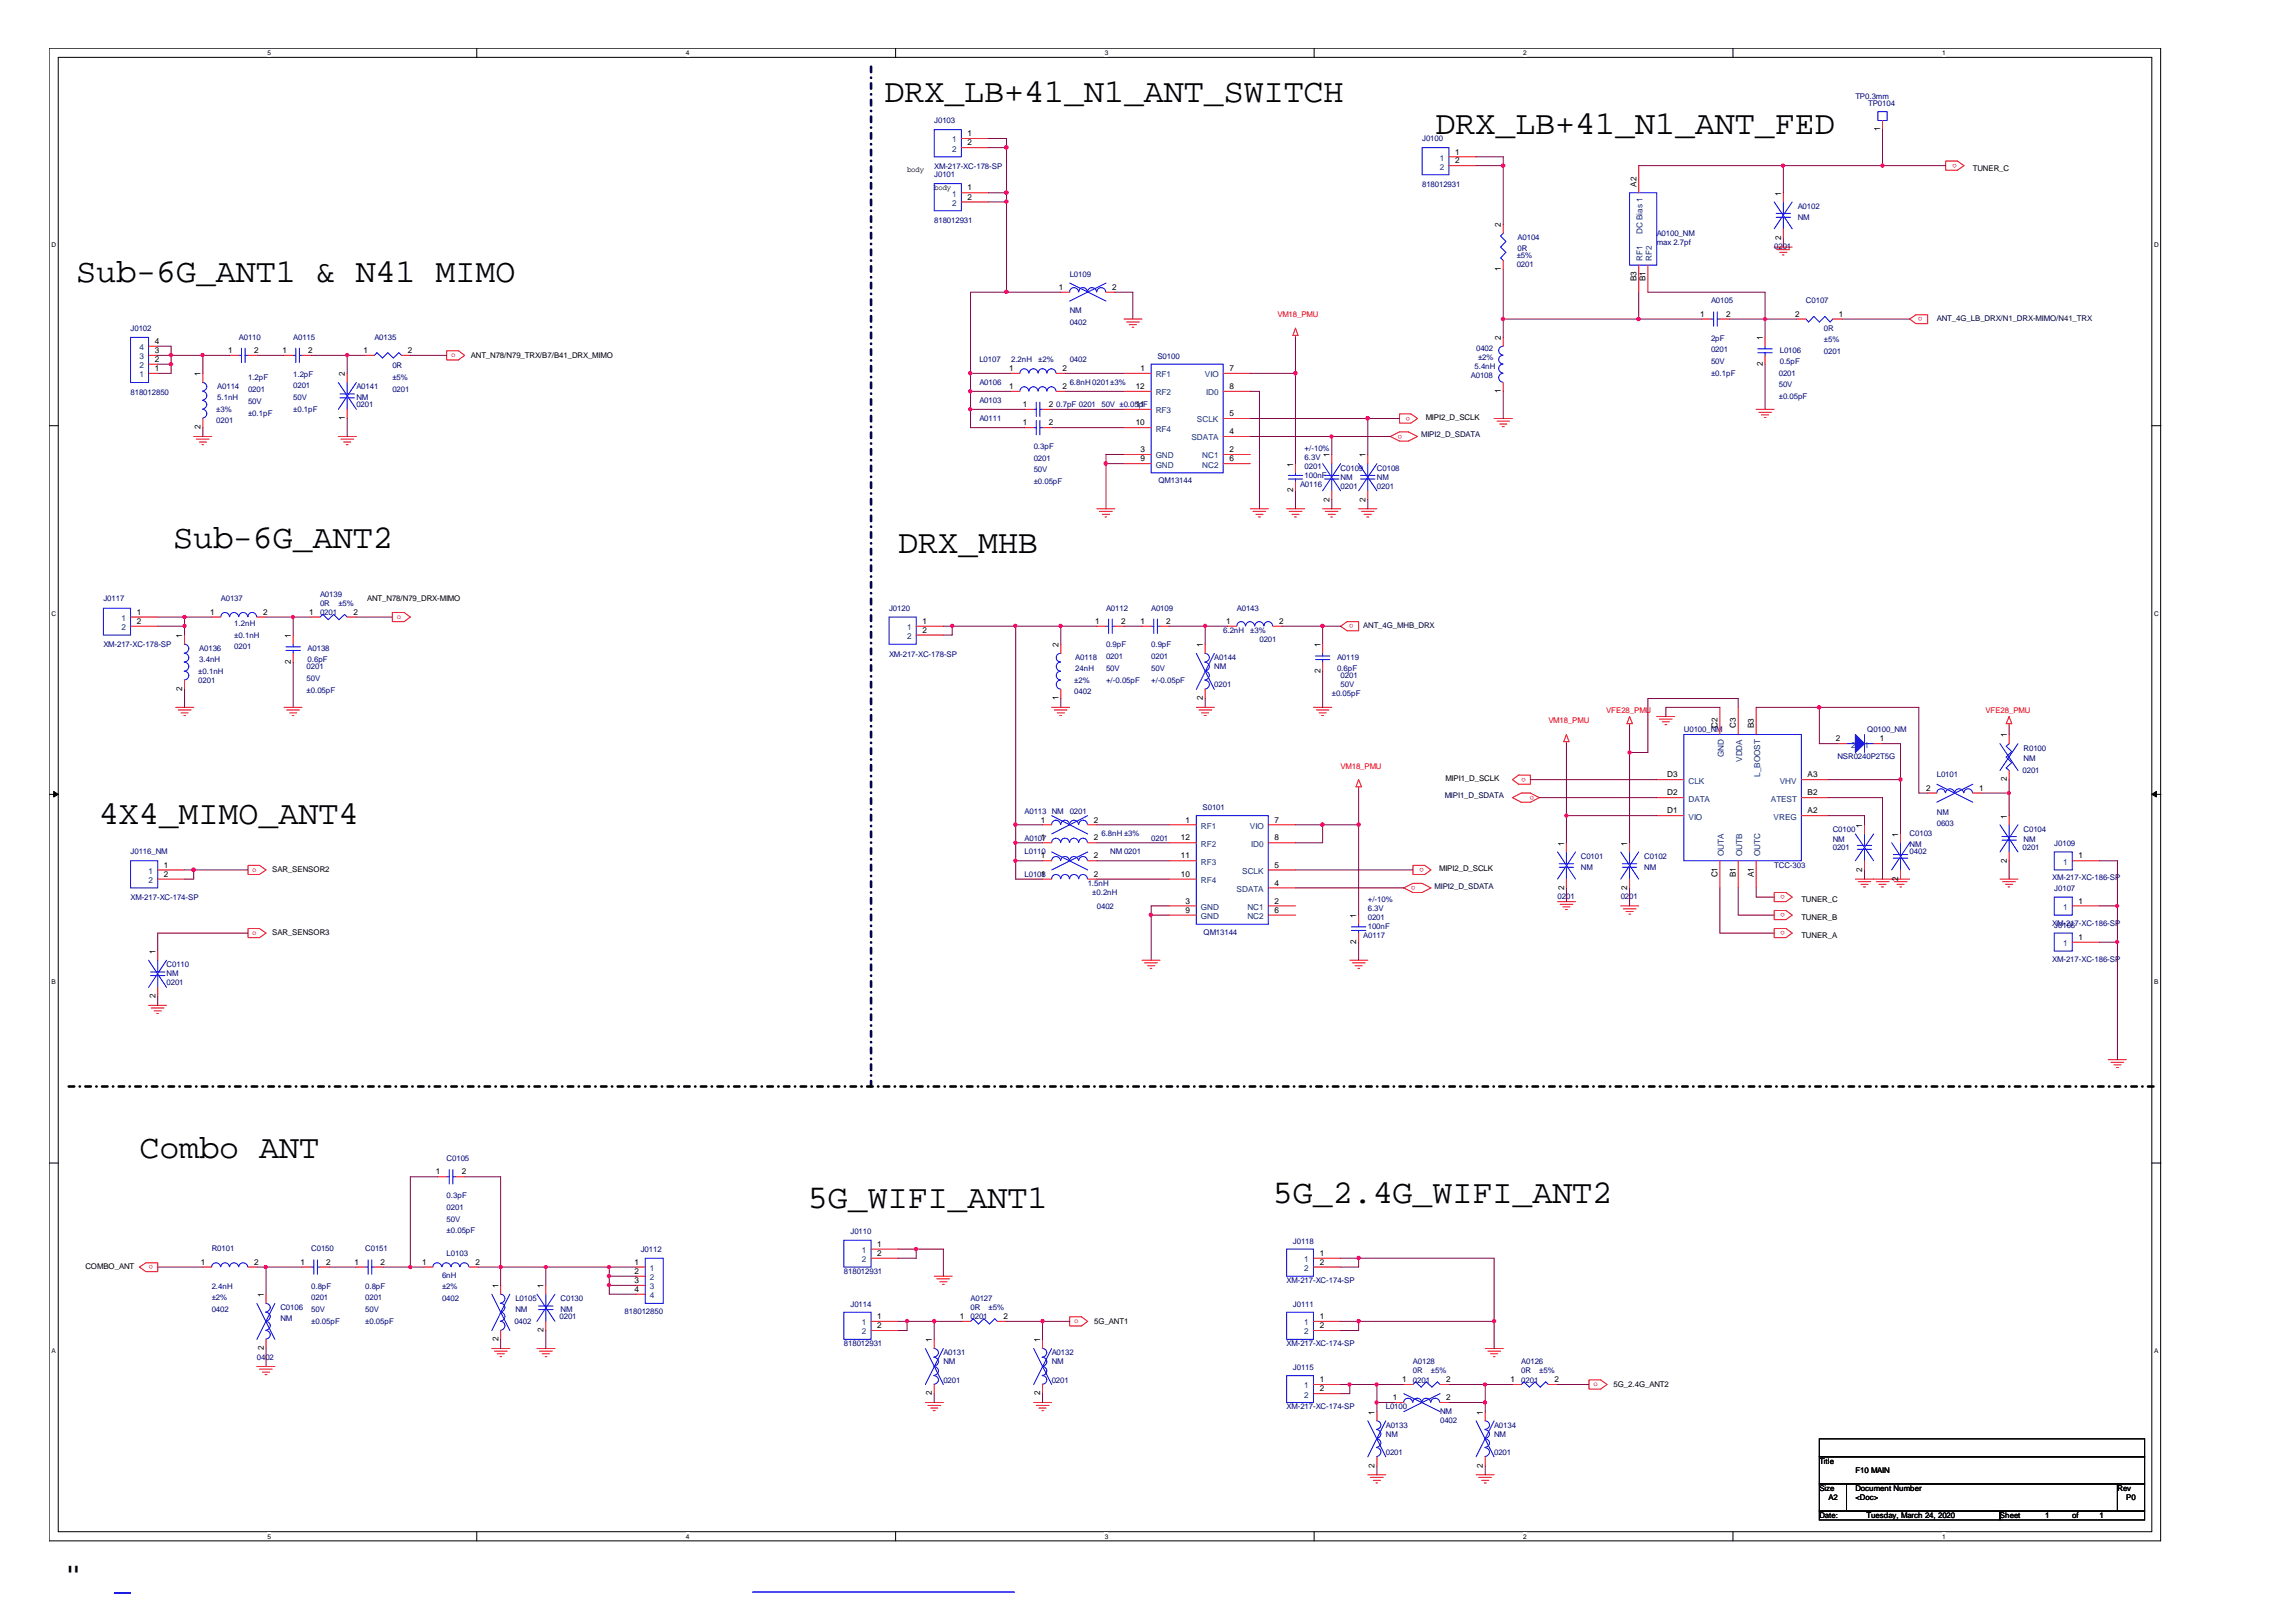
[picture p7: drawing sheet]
<svg xmlns="http://www.w3.org/2000/svg" width="297mm" height="210mm" viewBox="0 0 297 210" stroke-linecap="round" stroke-linejoin="round" font-family="sans-serif">
<defs><g id="words">
<g font-size="4.3">
<text x="114.4" y="13.2">DRX_LB+41_N1_ANT_SWITCH</text>
<text x="185.7" y="17.3">DRX_LB+41_N1_ANT_FED</text>
<text x="9.9" y="36.5">Sub-6G_ANT1 &amp; N41 MIMO</text>
<text x="22.4" y="70.9">Sub-6G_ANT2</text>
<text x="116.2" y="71.6">DRX_MHB</text>
<text x="12.8" y="106.7">4X4_MIMO_ANT4</text>
<text x="18" y="149.9">Combo ANT</text>
<text x="164.7" y="155.7">5G_2.4G_WIFI_ANT2</text>
<text x="104.5" y="156.3">5G_WIFI_ANT1</text>
</g>
<text font-size="4.2" x="8.5" y="205.7">&quot;</text>
<g font-size="1.1">
<text x="125.2" y="17.6">1</text>
<text x="243.2" y="17" transform="rotate(-90 243.2 17)">1</text>
<text x="125.2" y="18.8">2</text>
<text x="188.3" y="20">1</text>
<text x="188.3" y="21.1">2</text>
<text x="125.2" y="24.7">1</text>
<text x="125.2" y="25.8">2</text>
<text x="194.2" y="29.4" transform="rotate(-90 194.2 29.4)">2</text>
<text x="211.7" y="24.1" transform="rotate(-90 211.7 24.1)">A2</text>
<text x="230.4" y="25.3" transform="rotate(-90 230.4 25.3)">1</text>
<text x="194.2" y="35.1" transform="rotate(-90 194.2 35.1)">1</text>
<text x="230.4" y="31" transform="rotate(-90 230.4 31)">2</text>
<text x="137" y="37.5">1</text>
<text x="143.9" y="37.5">2</text>
<text x="211.7" y="36.4" transform="rotate(-90 211.7 36.4)">B3</text>
<text x="212.9" y="36.4" transform="rotate(-90 212.9 36.4)">B1</text>
<text x="220" y="41">1</text>
<text x="223.3" y="41">2</text>
<text x="232.2" y="41">2</text>
<text x="237.9" y="41">1</text>
<text x="20" y="44.5">4</text>
<text x="20" y="45.7">3</text>
<text x="20" y="46.8">2</text>
<text x="29.5" y="45.7">1</text>
<text x="32.9" y="45.7">2</text>
<text x="36.5" y="45.7">1</text>
<text x="39.9" y="45.7">2</text>
<text x="47" y="45.7">1</text>
<text x="52.7" y="45.7">2</text>
<text x="194.2" y="44" transform="rotate(-90 194.2 44)">2</text>
<text x="228" y="47.4" transform="rotate(-90 228 47.4)">2</text>
<text x="228" y="44" transform="rotate(-90 228 44)">1</text>
<text x="20" y="48">1</text>
<text x="26" y="48.7" transform="rotate(-90 26 48.7)">1</text>
<text x="44.6" y="48.7" transform="rotate(-90 44.6 48.7)">2</text>
<text x="130.6" y="48">1</text>
<text x="130.6" y="50.3">1</text>
<text x="132.3" y="52.7">1</text>
<text x="135.7" y="52.7">2</text>
<text x="137.5" y="50.3">2</text>
<text x="137.5" y="48">2</text>
<text x="146.9" y="50.3">12</text>
<text x="147.5" y="48">1</text>
<text x="159" y="53.9">5</text>
<text x="159" y="48">7</text>
<text x="159" y="50.3">8</text>
<text x="194.2" y="50.9" transform="rotate(-90 194.2 50.9)">1</text>
<text x="26" y="55.6" transform="rotate(-90 26 55.6)">2</text>
<text x="44.6" y="54.4" transform="rotate(-90 44.6 54.4)">1</text>
<text x="132.3" y="55">1</text>
<text x="135.7" y="55">2</text>
<text x="146.9" y="55">10</text>
<text x="147.5" y="59.7">9</text>
<text x="147.5" y="58.5">3</text>
<text x="159" y="56.2">4</text>
<text x="159" y="58.5">2</text>
<text x="159" y="59.7">6</text>
<text x="172" y="59.2" transform="rotate(-90 172 59.2)">1</text>
<text x="176.7" y="59.2" transform="rotate(-90 176.7 59.2)">1</text>
<text x="167.3" y="63.7" transform="rotate(-90 167.3 63.7)">2</text>
<text x="167.3" y="60.4" transform="rotate(-90 167.3 60.4)">1</text>
<text x="172" y="64.9" transform="rotate(-90 172 64.9)">2</text>
<text x="176.7" y="64.9" transform="rotate(-90 176.7 64.9)">2</text>
<text x="17.7" y="79.6">1</text>
<text x="17.7" y="80.7">2</text>
<text x="23.6" y="82.6" transform="rotate(-90 23.6 82.6)">1</text>
<text x="27.2" y="79.6">1</text>
<text x="34" y="79.6">2</text>
<text x="37.6" y="82.6" transform="rotate(-90 37.6 82.6)">1</text>
<text x="40" y="79.6">1</text>
<text x="45.7" y="79.6">2</text>
<text x="119.3" y="80.7">1</text>
<text x="119.3" y="81.9">2</text>
<text x="136.9" y="83.7" transform="rotate(-90 136.9 83.7)">2</text>
<text x="141.7" y="80.7">1</text>
<text x="145" y="80.7">2</text>
<text x="147.5" y="80.7">1</text>
<text x="150.9" y="80.7">2</text>
<text x="155.6" y="83.7" transform="rotate(-90 155.6 83.7)">1</text>
<text x="158.6" y="80.7">1</text>
<text x="165.5" y="80.7">2</text>
<text x="170.8" y="83.7" transform="rotate(-90 170.8 83.7)">1</text>
<text x="23.6" y="89.4" transform="rotate(-90 23.6 89.4)">2</text>
<text x="37.6" y="86" transform="rotate(-90 37.6 86)">2</text>
<text x="170.8" y="87.1" transform="rotate(-90 170.8 87.1)">2</text>
<text x="136.9" y="90.6" transform="rotate(-90 136.9 90.6)">1</text>
<text x="155.6" y="90.6" transform="rotate(-90 155.6 90.6)">2</text>
<text x="222.2" y="94.2" transform="rotate(-90 222.2 94.2)">C2</text>
<text x="224.6" y="94.2" transform="rotate(-90 224.6 94.2)">C3</text>
<text x="226.9" y="94.2" transform="rotate(-90 226.9 94.2)">B3</text>
<text x="237.5" y="95.9">2</text>
<text x="243.2" y="95.9">1</text>
<text x="259.6" y="95.4" transform="rotate(-90 259.6 95.4)">1</text>
<text x="215.7" y="100.6">D3</text>
<text x="233.8" y="100.6">A3</text>
<text x="259.6" y="101.1" transform="rotate(-90 259.6 101.1)">2</text>
<text x="134.7" y="106.4">1</text>
<text x="141.5" y="106.4">2</text>
<text x="153.4" y="106.4">1</text>
<text x="164.9" y="106.4">7</text>
<text x="215.7" y="105.3">D1</text>
<text x="215.7" y="102.9">D2</text>
<text x="233.8" y="105.3">A2</text>
<text x="233.8" y="102.9">B2</text>
<text x="240.9" y="107.1" transform="rotate(-90 240.9 107.1)">1</text>
<text x="249.2" y="102.3">2</text>
<text x="256" y="102.3">1</text>
<text x="259.6" y="105.9" transform="rotate(-90 259.6 105.9)">1</text>
<text x="21.2" y="112.3">1</text>
<text x="21.2" y="113.5">2</text>
<text x="134.7" y="111.1">1</text>
<text x="134.7" y="113.5">1</text>
<text x="134.7" y="108.8">1</text>
<text x="141.5" y="111.1">2</text>
<text x="141.5" y="113.5">2</text>
<text x="141.5" y="108.8">2</text>
<text x="152.8" y="113.5">10</text>
<text x="152.8" y="111.1">11</text>
<text x="152.8" y="108.8">12</text>
<text x="164.9" y="112.3">5</text>
<text x="164.9" y="108.8">8</text>
<text x="202.4" y="109.4" transform="rotate(-90 202.4 109.4)">1</text>
<text x="210.5" y="109.4" transform="rotate(-90 210.5 109.4)">1</text>
<text x="222.2" y="113.6" transform="rotate(-90 222.2 113.6)">C1</text>
<text x="224.6" y="113.5" transform="rotate(-90 224.6 113.5)">B1</text>
<text x="226.9" y="113.5" transform="rotate(-90 226.9 113.5)">A1</text>
<text x="240.9" y="112.8" transform="rotate(-90 240.9 112.8)">2</text>
<text x="245.6" y="114" transform="rotate(-90 245.6 114)">2</text>
<text x="245.6" y="108.3" transform="rotate(-90 245.6 108.3)">1</text>
<text x="259.6" y="111.6" transform="rotate(-90 259.6 111.6)">2</text>
<text x="268.9" y="111.1">1</text>
<text x="153.4" y="116.9">3</text>
<text x="153.4" y="118.1">9</text>
<text x="164.9" y="114.6">4</text>
<text x="164.9" y="116.9">2</text>
<text x="164.9" y="118.1">6</text>
<text x="175.5" y="118.8" transform="rotate(-90 175.5 118.8)">1</text>
<text x="202.4" y="115.2" transform="rotate(-90 202.4 115.2)">2</text>
<text x="210.5" y="115.2" transform="rotate(-90 210.5 115.2)">2</text>
<text x="268.9" y="116.9">1</text>
<text x="20.1" y="123.5" transform="rotate(-90 20.1 123.5)">1</text>
<text x="175.5" y="122.1" transform="rotate(-90 175.5 122.1)">2</text>
<text x="268.9" y="121.6">1</text>
<text x="20.1" y="129.2" transform="rotate(-90 20.1 129.2)">2</text>
<text x="56.4" y="152">1</text>
<text x="59.7" y="152">2</text>
<text x="113.5" y="161.3">1</text>
<text x="26" y="163.7">1</text>
<text x="32.9" y="163.7">2</text>
<text x="34.1" y="167.9" transform="rotate(-90 34.1 167.9)">1</text>
<text x="38.9" y="163.7">1</text>
<text x="42.2" y="163.7">2</text>
<text x="45.8" y="163.7">1</text>
<text x="49.2" y="163.7">2</text>
<text x="54.6" y="163.7">1</text>
<text x="61.5" y="163.7">2</text>
<text x="64.5" y="166.7" transform="rotate(-90 64.5 166.7)">1</text>
<text x="70.3" y="166.7" transform="rotate(-90 70.3 166.7)">1</text>
<text x="82.1" y="163.7">1</text>
<text x="82.1" y="164.9">2</text>
<text x="82.1" y="166">3</text>
<text x="82.1" y="167.2">4</text>
<text x="113.5" y="162.5">2</text>
<text x="170.7" y="162.5">1</text>
<text x="170.7" y="163.7">2</text>
<text x="64.5" y="173.6" transform="rotate(-90 64.5 173.6)">2</text>
<text x="70.3" y="172.4" transform="rotate(-90 70.3 172.4)">2</text>
<text x="113.5" y="170.7">1</text>
<text x="113.5" y="171.9">2</text>
<text x="120.6" y="173.7" transform="rotate(-90 120.6 173.7)">1</text>
<text x="124.2" y="170.7">1</text>
<text x="129.8" y="170.7">2</text>
<text x="134.6" y="173.7" transform="rotate(-90 134.6 173.7)">1</text>
<text x="170.7" y="170.7">1</text>
<text x="170.7" y="171.9">2</text>
<text x="34.1" y="174.7" transform="rotate(-90 34.1 174.7)">2</text>
<text x="170.7" y="178.9">1</text>
<text x="181.4" y="178.9">1</text>
<text x="187.1" y="178.9">2</text>
<text x="195.4" y="178.9">1</text>
<text x="201.1" y="178.9">2</text>
<text x="120.6" y="180.6" transform="rotate(-90 120.6 180.6)">2</text>
<text x="134.6" y="180.6" transform="rotate(-90 134.6 180.6)">2</text>
<text x="170.7" y="180.1">2</text>
<text x="177.8" y="183.1" transform="rotate(-90 177.8 183.1)">1</text>
<text x="180.2" y="181.2">1</text>
<text x="187.1" y="181.2">2</text>
<text x="191.9" y="183.1" transform="rotate(-90 191.9 183.1)">1</text>
<text x="177.8" y="189.9" transform="rotate(-90 177.8 189.9)">2</text>
<text x="191.9" y="189.9" transform="rotate(-90 191.9 189.9)">2</text>
</g>
<g font-size="1.1" fill="#004080">
<text x="123.2" y="18.4">1</text>
<text x="123.2" y="19.6">2</text>
<text x="186.3" y="20.8">1</text>
<text x="186.3" y="21.9">2</text>
<text x="123.2" y="25.5">1</text>
<text x="123.2" y="26.6">2</text>
<text x="212.5" y="33.7" transform="rotate(-90 212.5 33.7)">RF1</text>
<text x="212.5" y="30.3" transform="rotate(-90 212.5 30.3)">DC Bias 1</text>
<text x="213.7" y="33.7" transform="rotate(-90 213.7 33.7)">RF2</text>
<text x="18" y="45.3">4</text>
<text x="18" y="46.5">3</text>
<text x="18" y="47.6">2</text>
<text x="18" y="48.8">1</text>
<text x="149.5" y="48.8">RF1</text>
<text x="149.5" y="51.2">RF2</text>
<text x="149.5" y="53.5">RF3</text>
<text x="155.9" y="48.8">VIO</text>
<text x="156" y="51.2">ID0</text>
<text x="149.5" y="55.9">RF4</text>
<text x="149.5" y="59.3">GND</text>
<text x="154.1" y="57">SDATA</text>
<text x="154.9" y="54.7">SCLK</text>
<text x="155.5" y="59.3">NC1</text>
<text x="149.5" y="60.5">GND</text>
<text x="155.5" y="60.5">NC2</text>
<text x="15.7" y="80.4">1</text>
<text x="15.7" y="81.5">2</text>
<text x="117.3" y="81.5">1</text>
<text x="117.3" y="82.7">2</text>
<text x="218.4" y="101.4">CLK</text>
<text x="223" y="98" transform="rotate(-90 223 98)">GND</text>
<text x="225.4" y="98.6" transform="rotate(-90 225.4 98.6)">VDDA</text>
<text x="227.7" y="100.5" transform="rotate(-90 227.7 100.5)">L_BOOST</text>
<text x="230.3" y="101.4">VHV</text>
<text x="239.5" y="96.7">2</text>
<text x="241.2" y="96.7">1</text>
<text x="155.4" y="107.2">RF1</text>
<text x="161.7" y="107.2">VIO</text>
<text x="218.4" y="103.7">DATA</text>
<text x="218.4" y="106.1">VIO</text>
<text x="229.1" y="103.7">ATEST</text>
<text x="229.4" y="106.1">VREG</text>
<text x="19.2" y="113.1">1</text>
<text x="155.4" y="111.9">RF3</text>
<text x="155.4" y="109.6">RF2</text>
<text x="160.7" y="113.1">SCLK</text>
<text x="161.9" y="109.6">ID0</text>
<text x="223" y="110.8" transform="rotate(-90 223 110.8)">OUTA</text>
<text x="225.4" y="110.8" transform="rotate(-90 225.4 110.8)">OUTB</text>
<text x="227.7" y="110.8" transform="rotate(-90 227.7 110.8)">OUTC</text>
<text x="266.9" y="111.9">1</text>
<text x="19.2" y="114.3">2</text>
<text x="155.4" y="114.3">RF4</text>
<text x="155.4" y="117.7">GND</text>
<text x="155.4" y="118.9">GND</text>
<text x="160" y="115.4">SDATA</text>
<text x="161.4" y="117.7">NC1</text>
<text x="161.4" y="118.9">NC2</text>
<text x="266.9" y="117.7">1</text>
<text x="266.9" y="122.4">1</text>
<text x="84.1" y="164.5">1</text>
<text x="84.1" y="165.7">2</text>
<text x="84.1" y="166.8">3</text>
<text x="84.1" y="168">4</text>
<text x="111.5" y="162.2">1</text>
<text x="111.5" y="163.3">2</text>
<text x="168.7" y="163.3">1</text>
<text x="168.7" y="164.5">2</text>
<text x="111.5" y="171.5">1</text>
<text x="111.5" y="172.7">2</text>
<text x="168.7" y="171.5">1</text>
<text x="168.7" y="172.7">2</text>
<text x="168.7" y="179.7">1</text>
<text x="168.7" y="180.9">2</text>
</g>
<g font-size="1" fill="#000080">
<text x="120.9" y="15.9">J0103</text>
<text x="240" y="12.8">TP0.3mm</text>
<text x="241.7" y="13.7">TP0104</text>
<text x="120.9" y="21.9">XM-217-XC-178-SP</text>
<text x="120.9" y="22.9">J0101</text>
<text x="184" y="18.3">J0100</text>
<text x="120.9" y="28.9">818012931</text>
<text x="184" y="24.2">818012931</text>
<text x="232.6" y="27">A0102</text>
<text x="232.6" y="28.4">NM</text>
<text x="138.4" y="35.8">L0109</text>
<text x="196.2" y="33.4">±5%</text>
<text x="196.2" y="34.6">0201</text>
<text x="196.3" y="31.1">A0104</text>
<text x="196.3" y="32.5">0R</text>
<text x="214.3" y="30.5">A0100_NM</text>
<text x="214.3" y="31.7">max 2.7pf</text>
<text x="229.5" y="32.3">0201</text>
<text x="138.4" y="40.6">NM</text>
<text x="221.4" y="39.3">A0105</text>
<text x="233.6" y="39.3">C0107</text>
<text x="16.9" y="42.8">J0102</text>
<text x="30.9" y="44">A0110</text>
<text x="37.9" y="44">A0115</text>
<text x="48.4" y="44">A0135</text>
<text x="50.8" y="47.7">0R</text>
<text x="126.7" y="46.9">L0107</text>
<text x="130.8" y="46.9">2.2nH</text>
<text x="134.3" y="46.9">±2%</text>
<text x="138.4" y="46.9">0402</text>
<text x="138.4" y="42.1">0402</text>
<text x="149.7" y="46.4">S0100</text>
<text x="190.8" y="47.8">5.4nH</text>
<text x="191" y="45.5">0402</text>
<text x="191.2" y="46.6">±2%</text>
<text x="221.4" y="44.1">2pF</text>
<text x="221.4" y="45.6">0201</text>
<text x="221.4" y="47.1">50V</text>
<text x="230.3" y="45.7">L0106</text>
<text x="230.3" y="47.1">0.5pF</text>
<text x="236" y="42.8">0R</text>
<text x="236" y="44.3">±5%</text>
<text x="236" y="45.8">0201</text>
<text x="16.9" y="51.1">818012850</text>
<text x="28" y="53.3">±3%</text>
<text x="28.1" y="51.8">5.1nH</text>
<text x="28.1" y="50.4">A0114</text>
<text x="32.1" y="49.2">1.2pF</text>
<text x="32.1" y="50.7">0201</text>
<text x="32.1" y="52.3">50V</text>
<text x="32.1" y="53.8">±0.1pF</text>
<text x="37.9" y="48.7">1.2pF</text>
<text x="37.9" y="50.3">0201</text>
<text x="37.9" y="51.8">50V</text>
<text x="37.9" y="53.3">±0.1pF</text>
<text x="46.1" y="50.4">A0141</text>
<text x="46.1" y="51.8">NM</text>
<text x="46.1" y="52.7">0201</text>
<text x="50.8" y="49.2">±5%</text>
<text x="50.8" y="50.7">0201</text>
<text x="126.7" y="49.8">A0106</text>
<text x="126.7" y="52.1">A0103</text>
<text x="136.7" y="52.7">0.7pF 0201</text>
<text x="138.4" y="49.8">6.8nH 0201±3%</text>
<text x="142.5" y="52.7">50V ±0.0511</text>
<text x="147.3" y="52.7">pF</text>
<text x="190.3" y="49">A0108</text>
<text x="221.4" y="48.6">±0.1pF</text>
<text x="230.1" y="48.6">0201</text>
<text x="230.1" y="50.1">50V</text>
<text x="230.1" y="51.7">±0.05pF</text>
<text x="28" y="54.8">0201</text>
<text x="126.7" y="54.5">A0111</text>
<text x="133.7" y="58.1">0.3pF</text>
<text x="133.7" y="59.6">0201</text>
<text x="168.8" y="59.5">6.3V</text>
<text x="168.8" y="58.3">+/-10%</text>
<text x="133.7" y="61.1">50V</text>
<text x="133.7" y="62.6">±0.05pF</text>
<text x="149.9" y="62.5">QM13144</text>
<text x="168.2" y="63">A0116</text>
<text x="168.8" y="60.6">0201</text>
<text x="168.8" y="61.8">100nF</text>
<text x="173.4" y="60.9">C0109</text>
<text x="173.4" y="62.1">NM</text>
<text x="173.4" y="63.2">0201</text>
<text x="178.1" y="60.9">C0108</text>
<text x="178.1" y="62.1">NM</text>
<text x="178.1" y="63.2">0201</text>
<text x="13.4" y="77.8">J0117</text>
<text x="28.6" y="77.8">A0137</text>
<text x="41.4" y="77.2">A0139</text>
<text x="13.4" y="83.8">XM-217-XC-178-SP</text>
<text x="30.3" y="81">1.2nH</text>
<text x="30.3" y="82.5">±0.1nH</text>
<text x="41.4" y="78.4">0R</text>
<text x="41.4" y="79.6">0201</text>
<text x="43.8" y="78.4">±5%</text>
<text x="115" y="79">J0120</text>
<text x="143.1" y="79">A0112</text>
<text x="143.1" y="83.8">0.9pF</text>
<text x="148.9" y="79">A0109</text>
<text x="148.9" y="83.8">0.9pF</text>
<text x="158.2" y="81.9">6.2nH</text>
<text x="160" y="79">A0143</text>
<text x="161.8" y="81.9">±3%</text>
<text x="162.9" y="83.1">0201</text>
<text x="25.7" y="87.2">±0.1nH</text>
<text x="25.7" y="88.4">0201</text>
<text x="25.8" y="84.3">A0136</text>
<text x="25.8" y="85.7">3.4nH</text>
<text x="30.3" y="84">0201</text>
<text x="39.7" y="86.6">0201</text>
<text x="39.7" y="88.1">50V</text>
<text x="39.7" y="89.6">±0.05pF</text>
<text x="39.8" y="84.3">A0138</text>
<text x="39.8" y="85.7">0.6pF</text>
<text x="115" y="85">XM-217-XC-178-SP</text>
<text x="139" y="88.4">±2%</text>
<text x="139" y="89.8">0402</text>
<text x="139.1" y="86.8">24nH</text>
<text x="139.1" y="85.4">A0118</text>
<text x="143.1" y="85.3">0201</text>
<text x="143.1" y="86.8">50V</text>
<text x="143.1" y="88.4">+/-0.05pF</text>
<text x="148.9" y="85.3">0201</text>
<text x="148.9" y="86.8">50V</text>
<text x="148.9" y="88.4">+/-0.05pF</text>
<text x="157.1" y="85.4">A0144</text>
<text x="157.1" y="86.6">NM</text>
<text x="157.1" y="88.9">0201</text>
<text x="173" y="85.4">A0119</text>
<text x="173" y="86.8">0.6pF</text>
<text x="173.4" y="87.8">0201</text>
<text x="173.4" y="88.9">50V</text>
<text x="172.3" y="90.1">±0.05pF</text>
<text x="217.8" y="94.8">U0100_NM</text>
<text x="241.6" y="94.8">Q0100_NM</text>
<text x="237.7" y="98.3">NSR0240P2T5G</text>
<text x="250.6" y="100.6">L0101</text>
<text x="261.7" y="100">0201</text>
<text x="261.8" y="97.1">R0100</text>
<text x="261.8" y="98.5">NM</text>
<text x="132.5" y="105.3">A0113 NM</text>
<text x="138.4" y="105.3">0201</text>
<text x="155.6" y="104.8">S0101</text>
<text x="237.1" y="107.6">C0100</text>
<text x="250.6" y="105.4">NM</text>
<text x="250.6" y="106.9">0603</text>
<text x="261.8" y="107.6">C0104</text>
<text x="16.9" y="110.5">J0116_NM</text>
<text x="132.5" y="110.5">L0110</text>
<text x="132.5" y="113.5">L0108</text>
<text x="132.5" y="108.8">A0107</text>
<text x="142.5" y="108.2">6.8nH ±3%</text>
<text x="143.6" y="110.5">NM 0201</text>
<text x="148.9" y="108.8">0201</text>
<text x="204.5" y="111.1">C0101</text>
<text x="204.5" y="112.5">NM</text>
<text x="212.7" y="111.1">C0102</text>
<text x="212.7" y="112.5">NM</text>
<text x="229.5" y="112.3">TCC-303</text>
<text x="237.1" y="109">NM</text>
<text x="237.1" y="110">0201</text>
<text x="247.1" y="108.2">C0103</text>
<text x="247.1" y="109.6">NM</text>
<text x="247.1" y="110.5">0402</text>
<text x="261.7" y="110">0201</text>
<text x="261.8" y="109">NM</text>
<text x="265.5" y="113.9">XM-217-XC-186-SP</text>
<text x="265.8" y="109.5">J0109</text>
<text x="16.9" y="116.5">XM-217-XC-174-SP</text>
<text x="140.7" y="114.7">1.5nH</text>
<text x="141.3" y="115.8">±0.2nH</text>
<text x="141.9" y="117.6">0402</text>
<text x="177" y="116.7">+/-10%</text>
<text x="177" y="117.9">6.3V</text>
<text x="177" y="119.1">0201</text>
<text x="201.5" y="116.4">0201</text>
<text x="209.7" y="116.4">0201</text>
<text x="265.5" y="119.8">XM-217-XC-186-SP</text>
<text x="265.8" y="115.3">J0107</text>
<text x="21.5" y="125.2">C0110</text>
<text x="155.7" y="121">QM13144</text>
<text x="176.4" y="121.4">A0117</text>
<text x="177" y="120.2">100nF</text>
<text x="265.5" y="124.4">XM-217-XC-186-SP</text>
<text x="265.8" y="120">J0106</text>
<text x="21.5" y="126.3">NM</text>
<text x="21.5" y="127.5">0201</text>
<text x="57.8" y="150.3">C0105</text>
<text x="57.8" y="155.1">0.3pF</text>
<text x="27.4" y="161.9">R0101</text>
<text x="40.3" y="161.9">C0150</text>
<text x="47.2" y="161.9">C0151</text>
<text x="57.8" y="156.6">0201</text>
<text x="57.8" y="158.1">50V</text>
<text x="57.8" y="159.6">±0.05pF</text>
<text x="110" y="159.7">J0110</text>
<text x="167.3" y="160.9">J0118</text>
<text x="27.4" y="166.8">2.4nH</text>
<text x="40.3" y="166.8">0.8pF</text>
<text x="47.2" y="166.8">0.8pF</text>
<text x="57.2" y="165.3">6nH</text>
<text x="57.2" y="166.8">±2%</text>
<text x="57.8" y="162.5">L0103</text>
<text x="82.9" y="162.1">J0112</text>
<text x="109.2" y="164.9">818012931</text>
<text x="166.5" y="166">XM-217-XC-174-SP</text>
<text x="27.4" y="168.2">±2%</text>
<text x="27.4" y="169.8">0402</text>
<text x="36.3" y="171">NM</text>
<text x="36.3" y="169.6">C0106</text>
<text x="40.3" y="168.2">0201</text>
<text x="40.3" y="169.8">50V</text>
<text x="40.3" y="171.3">±0.05pF</text>
<text x="47.2" y="168.2">0201</text>
<text x="47.2" y="169.8">50V</text>
<text x="47.2" y="171.3">±0.05pF</text>
<text x="57.2" y="168.4">0402</text>
<text x="66.5" y="171.3">0402</text>
<text x="66.7" y="168.4">L0105</text>
<text x="66.7" y="169.8">NM</text>
<text x="72.4" y="170.7">0201</text>
<text x="72.5" y="168.4">C0130</text>
<text x="72.5" y="169.8">NM</text>
<text x="80.8" y="170">818012850</text>
<text x="110" y="169.1">J0114</text>
<text x="125.6" y="170.7">0201</text>
<text x="125.6" y="168.4">A0127</text>
<text x="125.6" y="169.6">0R</text>
<text x="127.9" y="169.6">±5%</text>
<text x="167.3" y="169.1">J0111</text>
<text x="33.2" y="176">0402</text>
<text x="109.2" y="174.2">818012931</text>
<text x="122" y="175.4">A0131</text>
<text x="122" y="176.5">NM</text>
<text x="122" y="178.9">0201</text>
<text x="136.1" y="175.4">A0132</text>
<text x="136.1" y="176.5">NM</text>
<text x="136.1" y="178.9">0201</text>
<text x="166.5" y="174.2">XM-217-XC-174-SP</text>
<text x="167.3" y="177.3">J0115</text>
<text x="182.8" y="176.5">A0128</text>
<text x="182.8" y="177.7">0R</text>
<text x="182.8" y="178.9">0201</text>
<text x="185.1" y="177.7">±5%</text>
<text x="196.8" y="176.5">A0126</text>
<text x="196.8" y="177.7">0R</text>
<text x="196.8" y="178.9">0201</text>
<text x="199.1" y="177.7">±5%</text>
<text x="166.5" y="182.4">XM-217-XC-174-SP</text>
<text x="179.3" y="182.4">L0100</text>
<text x="179.3" y="184.8">A0133</text>
<text x="179.3" y="185.9">NM</text>
<text x="186.3" y="183">NM</text>
<text x="186.3" y="184.2">0402</text>
<text x="193.3" y="184.8">A0134</text>
<text x="193.3" y="185.9">NM</text>
<text x="179.3" y="188.2">0201</text>
<text x="193.3" y="188.2">0201</text>
</g>
<g font-size="1">
<text x="117.3" y="22.3">body</text>
<text x="255.2" y="22.1">TUNER_C</text>
<text x="120.9" y="24.6">body</text>
<text x="60.9" y="46.3">ANT_N78/N79_TRX/B7/B41_DRX_MIMO</text>
<text x="184.4" y="54.3">MIPI2_D_SCLK</text>
<text x="47.5" y="77.8">ANT_N78/N79_DRX-MIMO</text>
<text x="187" y="101.1">MIPI1_D_SCLK</text>
<text x="35.2" y="112.9">SAR_SENSOR2</text>
<text x="186.2" y="112.7">MIPI2_D_SCLK</text>
<text x="233" y="119.1">TUNER_B</text>
<text x="233" y="116.7">TUNER_C</text>
<text x="35.2" y="121">SAR_SENSOR3</text>
<text x="233" y="121.4">TUNER_A</text>
<text x="11" y="164.2">COMBO_ANT</text>
<text x="141.6" y="171.3">5G_ANT1</text>
<text x="208.7" y="179.5">5G_2.4G_ANT2</text>
<text x="235.4" y="189.4">Title</text>
<text x="235.4" y="189.4">T le</text>
<text x="240" y="190.6">F10 MAIN</text>
<text x="240" y="190.6">F</text>
<text x="242.1" y="190.6">MA</text>
<text x="235.4" y="192.9">Size</text>
<text x="235.4" y="196.4">Date:</text>
<text x="236.3" y="192.9">ze</text>
<text x="236.6" y="194.1">A2</text>
<text x="236.9" y="196.4">e:</text>
<text x="240" y="192.9">Doc</text>
<text x="240" y="194.1">&lt;Doc&gt;</text>
<text x="240" y="192.9">Document Number</text>
<text x="241.3" y="192.9">cument Nu</text>
<text x="241.5" y="196.4">Tuesday, March</text>
<text x="241.5" y="196.4">Tuesday, March 24, 2020</text>
<text x="241.5" y="196.4">T</text>
<text x="243.2" y="196.4">s</text>
<text x="243.2" y="192.9">e</text>
<text x="245.7" y="192.9">umber</text>
<text x="247.3" y="196.4">rch 24, 2020</text>
<text x="247.7" y="192.9">er</text>
<text x="258.7" y="196.4">Sheet</text>
<text x="260" y="196.4">eet</text>
<text x="264.6" y="196.4">1</text>
<text x="268.1" y="196.4">of</text>
<text x="271.6" y="196.4">1</text>
<text x="273.9" y="192.9">Rev</text>
<text x="275.1" y="194.1">P0</text>
</g>
<g font-size="1" fill="#f00">
<text x="253.2" y="21.2" transform="rotate(-180 253.2 21.2)">o</text>
<text x="165.3" y="41">VM18_PMU</text>
<text x="248.7" y="41" transform="rotate(-180 248.7 41)">o</text>
<text x="58.4" y="46.2">o</text>
<text x="182.5" y="53.9" transform="rotate(-180 182.5 53.9)">o</text>
<text x="181.4" y="56.2" transform="rotate(-180 181.4 56.2)">o</text>
<text x="51.4" y="80.1">o</text>
<text x="175.1" y="80.8" transform="rotate(-180 175.1 80.8)">o</text>
<text x="200.3" y="93.6">VM18_PMU</text>
<text x="207.8" y="92.2">VFE28_PMU</text>
<text x="256.9" y="92.2">VFE28_PMU</text>
<text x="173.4" y="99.5">VM18_PMU</text>
<text x="197.4" y="100.6" transform="rotate(-180 197.4 100.6)">o</text>
<text x="198.5" y="103" transform="rotate(-180 198.5 103)">o</text>
<text x="32.6" y="112.8">o</text>
<text x="184.2" y="112.3" transform="rotate(-180 184.2 112.3)">o</text>
<text x="183.1" y="114.7" transform="rotate(-180 183.1 114.7)">o</text>
<text x="230.9" y="118.2" transform="rotate(-180 230.9 118.2)">o</text>
<text x="230.9" y="115.8" transform="rotate(-180 230.9 115.8)">o</text>
<text x="32.6" y="121">o</text>
<text x="230.9" y="120.5" transform="rotate(-180 230.9 120.5)">o</text>
<text x="19.8" y="163.7" transform="rotate(-180 19.8 163.7)">o</text>
<text x="139" y="171.3">o</text>
<text x="206.2" y="179.4">o</text>
</g>
<g font-size="1" fill="#000040">
<text x="250.6" y="41.5">ANT_4G_LB_DRX/N1_DRX-MIMO/N41_TRX</text>
<text x="183.9" y="56.6">MIPI2_D_SDATA</text>
<text x="176.4" y="81.2">ANT_4G_MHB_DRX</text>
<text x="186.9" y="103.3">MIPI1_D_SDATA</text>
<text x="185.6" y="115">MIPI2_D_SDATA</text>
</g>
<g font-size=".8">
<text x="34.6" y="7.1">5</text>
<text x="88.7" y="7.1">4</text>
<text x="142.9" y="7.1">3</text>
<text x="197.1" y="7.1">2</text>
<text x="251.2" y="7.1">1</text>
<text x="6.6" y="32">D</text>
<text x="278.7" y="32">D</text>
<text x="6.6" y="79.7">C</text>
<text x="278.7" y="79.7">C</text>
<text x="6.6" y="127.4">B</text>
<text x="278.7" y="127.4">B</text>
<text x="6.6" y="175.1">A</text>
<text x="278.7" y="175.1">A</text>
<text x="34.6" y="199.1">5</text>
<text x="88.7" y="199.1">4</text>
<text x="142.9" y="199.1">3</text>
<text x="197.1" y="199.1">2</text>
<text x="251.2" y="199.1">1</text>
</g>
</g></defs>
<path d="M6.3 6.2h273.2v193.2h-273.1zM7.5 7.4h270.9v190.8h-270.9z" fill="none" stroke="#000" stroke-width=".13"/>
<g fill="#fff">
<path d="M34.6 6.3h.5v1h-.5z"/>
<path d="M34.6 198.3h.5v1h-.5z"/>
</g>
<path d="M61.7 6.2v1.2M61.7 198.2v1.2" fill="none" stroke="#000" stroke-width=".13"/>
<g fill="#fff">
<path d="M88.7 6.3h.5v1h-.5z"/>
<path d="M88.7 198.3h.5v1h-.5z"/>
</g>
<path d="M115.9 6.2v1.2M115.9 198.2v1.2" fill="none" stroke="#000" stroke-width=".13"/>
<g fill="#fff">
<path d="M142.9 6.3h.5v1h-.5z"/>
<path d="M142.9 198.3h.5v1h-.5z"/>
</g>
<path d="M170 6.2v1.2M170 198.2v1.2" fill="none" stroke="#000" stroke-width=".13"/>
<g fill="#fff">
<path d="M197.1 6.3h.4v1h-.4z"/>
<path d="M197.1 198.3h.4v1h-.4z"/>
</g>
<path d="M224.2 6.2v1.2M224.2 198.2v1.2" fill="none" stroke="#000" stroke-width=".13"/>
<g fill="#fff">
<path d="M251.2 6.3h.5v1h-.5z"/>
<path d="M6.6 31.2h.6v1h-.6z"/>
<path d="M251.2 198.3h.5v1h-.5z"/>
<path d="M278.7 31.2h.6v1h-.6z"/>
<path d="M6.6 78.9h.6v1h-.6z"/>
<path d="M278.7 78.9h.6v1h-.6z"/>
</g>
<path d="M6.4 55.1h1.1M278.4 55.1h1.2" fill="none" stroke="#000" stroke-width=".13"/>
<g fill="#fff">
<path d="M6.6 126.6h.6v1h-.6z"/>
<path d="M278.7 126.6h.5v1h-.5z"/>
</g>
<path d="M6.4 102.8h1.1M278.4 102.8h1.2" fill="none" stroke="#000" stroke-width=".13"/>
<g fill="#000" stroke="#000" stroke-width=".13">
<path d="M6.9 102.4l.6 .4-.6 .3z" fill-rule="evenodd"/>
<path d="M278.4 102.8l.6-.4v.7z" fill-rule="evenodd"/>
</g>
<g fill="#fff">
<path d="M6.6 174.3h.6v1h-.6z"/>
<path d="M278.7 174.3h.5v1h-.5z"/>
</g>
<path d="M6.4 150.5h1.1M278.4 150.5h1.2M235.4 186.2h42.1v2.3h-42.1zM235.4 188.5h42.1v3.5h-42.1zM235.4 192h3.5v3.6h-3.5zM235.4 195.6h23.3v1.1h-23.3zM238.9 192h35v3.6h-35zM258.7 195.6h18.8v1.1h-18.8zM273.9 192h3.6v3.6h-3.6z" fill="none" stroke="#000" stroke-width=".13"/>
<path d="M112.7 140.6v-132" fill="none" stroke="#000040" stroke-width=".34" stroke-dasharray=".7 .7 0 .7"/>
<path d="M278.6 140.6h-269.9" fill="none" stroke="#000" stroke-width=".34" stroke-dasharray=".7 .7 0 .7"/>
<g fill="none" stroke="#f00" stroke-width=".13">
<path d="M124.4 17.9h3.5M124.4 19.1h3.5M243.5 15.6v1.2M124.4 24.9h3.5M124.4 26.1h3.5M137.2 37.8h1.2M143.1 37.8h1.1M187.5 20.3h3.5M187.5 21.4h3.5M194.5 29.1v1.1M194.5 33.7v1.2M212 21.4v3.5"/>
<path d="M212 34.3v3.5M213.2 34.3v3.5M229.5 32h2.4M229.9 32.3h1.6M230.3 32.7h.9M230.6 33h.2M230.7 24.9v1.2M230.7 29.6v1.2M251.7 20.8h1.5l.9 .6-.9 .6h-1.5zM19.2 48.3h1.2M19.2 46h1.2M19.2 47.1h1.2"/>
<path d="M19.2 44.8h1.2M25.1 56.5h2.3M25.4 56.8h1.7M25.8 57.2h.9M26.1 57.5h.2M26.2 48.3v1.2M26.2 54.2v1.1M29.7 46h1.2M32.1 46h1.1M36.7 46h1.2M39.1 46h1.2M43.8 56.5h2.3"/>
<path d="M44.1 56.8h1.7M44.4 57.2h1M44.8 57.5h.2M44.9 48.3v1.2M44.9 53v1.2M47.2 46h1.2M51.9 46h1.2M57.8 45.4h1.5l.8 .6-.8 .6h-1.5zM130.8 48.3h1.2M130.8 50.6h1.2M132.5 53h1.2M132.5 55.3h1.2"/>
<path d="M134.9 53h1.2M134.9 55.3h1.2M136.7 48.3h1.1M136.7 50.6h1.1M145.4 53h3.5M145.4 48.3h3.5M145.4 50.6h3.5M145.4 55.3h3.5M145.4 58.8h3.5M145.4 41.3h2.3M145.8 41.7h1.6M146.1 42h.9"/>
<path d="M146.5 42.3h.2M158.2 54.2h3.6M158.2 56.5h3.6M158.2 48.3h3.6M158.2 50.6h3.6M158.2 58.8h3.6M167.6 42.5l.3 .9h-.6zM167.6 43.4v.3M172.3 58.8v1.2M177 58.8v1.2M179.9 56.5l1.2-.6h1.1l1.2 .6-1.2 .6h-1.1zM181.1 53.6h1.4l.9 .6-.9 .6h-1.4z"/>
<path d="M193.3 54.2h2.4M193.7 54.5h1.6M194 54.9h.9M194.4 55.2h.2M194.5 43.7v1.1M194.5 49.5v1.1M220.2 41.3h1.2M222.5 41.3h1.2M227.2 53h2.3M227.5 53.4h1.7M227.9 53.7h.9M228.3 54h.2"/>
<path d="M228.3 43.7v1.1M228.3 46v1.1M232.5 41.3h1.1M237.1 41.3h1.2M247.1 41.3l.8-.6h1.5v1.2h-1.5zM16.9 79.9h3.5M27.4 79.9h1.2M33.2 79.9h1.2M40.3 79.9h1.1M44.9 79.9h1.2M50.8 79.3h1.5l.8 .6-.8 .5h-1.5zM141.9 65.8h2.3"/>
<path d="M142.2 66.2h1.7M142.6 66.6h1M143 66.9h.2M145.4 60h3.5M158.2 60h3.6M161.8 65.8h2.3M162.1 66.2h1.6M162.5 66.6h.9M162.8 66.9h.3M166.5 65.8h2.3M166.8 66.2h1.6M167.1 66.6h1"/>
<path d="M167.5 66.9h.2M167.6 60v1.2M167.6 62.3v1.2M171.1 65.8h2.3M171.4 66.2h1.7M171.8 66.6h1M172.2 66.9h.2M172.3 63.5v1.2M175.8 65.8h2.3M176.1 66.2h1.7M176.5 66.6h.9M176.8 66.9h.3"/>
<path d="M177 63.5v1.2M16.9 81h3.5M22.7 91.5h2.4M23.1 91.9h1.6M23.4 92.3h.9M23.8 92.6h.2M23.9 82.2v1.2M23.9 88v1.2M36.7 91.5h2.4M37.1 91.9h1.6M37.5 92.3h.9M37.8 92.6h.2"/>
<path d="M37.9 82.2v1.2M37.9 84.6v1.1M118.5 81h3.5M118.5 82.2h3.5M136.1 91.5h2.3M136.4 91.9h1.6M136.8 92.3h.9M137.1 92.6h.2M137.2 83.4v1.2M137.2 89.2v1.2M141.9 81h1.2M144.2 81h1.2"/>
<path d="M147.7 81h1.2M150.1 81h1.2M154.8 91.5h2.3M155.1 91.9h1.7M155.4 92.3h1M155.8 92.6h.2M155.9 83.4v1.2M155.9 89.2v1.2M158.8 81h1.2M164.7 81h1.2M169.9 91.5h2.4M170.3 91.9h1.6"/>
<path d="M170.6 92.3h1M171 92.6h.2M171.1 83.4v1.2M171.1 85.7v1.2M173.4 81l.9-.6h1.5v1.2h-1.5zM202.6 95.1l.4 .9h-.7zM202.6 96v.2M210.8 93.7v.2M210.8 92.7l.4 1h-.7zM214.3 92.7h2.4M214.7 93.1h1.6M215.1 93.4h.9"/>
<path d="M215.4 93.8h.2M222.5 91.5v3.6M224.9 91.5v3.6M227.2 91.5v3.6M237.7 96.2h1.2M242.4 96.2h1.1M259.9 93.7v.2M259.9 95.1v1.1M259.9 99.7v1.2M259.9 92.7l.4 1h-.8zM20.4 113.8h3.5M20.4 112.6h3.5"/>
<path d="M32.1 112h1.5l.8 .6-.8 .6h-1.5zM134.9 113.8h1.2M134.9 106.7h1.2M134.9 109.1h1.2M134.9 111.4h1.2M140.7 113.8h1.2M140.7 106.7h1.2M140.7 109.1h1.2M140.7 111.4h1.2M151.3 113.8h3.5M151.3 117.2h3.5M151.3 106.7h3.5"/>
<path d="M151.3 118.4h3.5M151.3 109.1h3.5M151.3 111.4h3.5M164.1 117.2h3.5M164.1 106.7h3.5M164.1 114.9h3.5M164.1 112.6h3.5M164.1 118.4h3.5M164.1 109.1h3.5M175.8 100.9l.3 .9h-.7zM175.8 101.8v.3M175.8 118.4v1.2"/>
<path d="M181.6 114.9l1.2-.6h1.2l1.1 .6-1.1 .6h-1.2zM182.8 112h1.5l.8 .6-.8 .6h-1.5zM195.7 100.9l.8-.6h1.5v1.2h-1.5zM195.7 103.2l1.1-.6h1.2l1.1 .6-1.1 .6h-1.2zM201.5 116.7h2.3M201.8 117h1.7M202.2 117.4h.9M202.5 117.7h.3M202.6 109.1v1.2M202.6 113.8v1.1M209.7 117.2h2.3M210 117.6h1.7"/>
<path d="M210.4 118h.9M210.7 118.3h.2M210.8 109.1v1.2M210.8 113.8v1.1M214.3 105.6h3.5M214.3 100.9h3.5M214.3 103.2h3.5M222.5 111.4v3.5M224.9 111.4v3.5M227.2 111.4v3.5M229.5 115.5h1.6l.8 .6-.8 .6h-1.6zM229.5 117.8h1.6l.8 .6-.8 .6h-1.6z"/>
<path d="M233 105.6h3.6M233 100.9h3.6M233 103.2h3.6M240 113.8h7.1M240.4 114.1h1.6M240.7 114.4h1M241.1 114.8h.2M241.2 106.7v1.2M241.2 111.4v1.2M242.7 114.1h1.7M243.1 114.4h.9M243.4 114.8h.3"/>
<path d="M245.1 114.1h1.6M245.4 114.4h.9M245.8 114.8h.2M245.9 107.9v1.2M245.9 112.6v1.2M249.4 102.6h1.2M255.2 102.6h1.2M258.7 113.8h2.4M259.1 114.1h1.6M259.5 114.4h.9M259.8 114.8h.2M259.9 105.6v1.1"/>
<path d="M259.9 110.3v1.1M268.1 117.2h3.5M268.1 111.4h3.5M19.2 130.1h2.3M19.6 130.4h1.6M19.9 130.8h1M20.3 131.2h.2M20.4 123.1v1.2M20.4 127.8v1.1M32.1 120.2h1.5l.8 .5-.8 .6h-1.5zM147.7 124.3h2.4M148.1 124.6h1.6"/>
<path d="M148.5 125h.9M148.8 125.3h.2M174.6 124.3h2.4M175 124.6h1.6M175.3 125h.9M175.7 125.3h.2M175.8 120.7v1.2M229.5 120.2h1.6l.8 .5-.8 .6h-1.6zM268.1 121.9h3.5M272.8 137.1h2.3M273.1 137.5h1.6M273.5 137.8h.9"/>
<path d="M273.8 138.1h.3M56.6 152.3h1.2M58.9 152.3h1.2M18 164l.9-.6h1.5v1.2h-1.5zM26.2 164h1.2M32.1 164h1.1M33.2 176.8h2.4M33.6 177.2h1.6M34 177.6h.9M34.3 177.9h.2M34.4 167.5v1.2M34.4 173.3v1.2"/>
<path d="M39.1 164h1.2M41.4 164h1.2M46.1 164h1.1M48.4 164h1.2M54.9 164h1.1M60.7 164h1.1M63.6 174.5h2.4M64 174.9h1.6M64.3 175.2h.9M64.7 175.6h.2M64.8 166.3v1.2M64.8 172.2v1.1"/>
<path d="M69.5 174.5h2.3M69.8 174.9h1.7M70.1 175.2h1M70.5 175.6h.2M70.6 166.3v1.2M70.6 171v1.2M82.3 165.2h1.2M82.3 164h1.2M82.3 166.3h1.2M82.3 167.5h1.2M112.7 162.8h3.5M112.7 171h3.5"/>
<path d="M112.7 172.2h3.5M112.7 161.6h3.5M120.9 173.3v1.2M120.9 179.2v1.2M120.9 165.2h2.3M121.2 165.5h1.7M121.6 165.9h.9M121.9 166.2h.3M124.4 171h1.2M129 171h1.2M134.9 173.3v1.2M134.9 179.2v1.2"/>
<path d="M138.4 170.4h1.5l.8 .6-.8 .6h-1.5zM169.9 162.8h3.5M169.9 164h3.5M169.9 171h3.5M169.9 172.2h3.5M169.9 179.2h3.5M181.6 179.2h1.2M186.3 179.2h1.2M192.2 174.5h2.3M192.5 174.9h1.6M192.8 175.2h1M193.2 175.6h.2"/>
<path d="M195.7 179.2h1.1M200.3 179.2h1.2M205.6 178.6h1.5l.8 .6-.8 .6h-1.5zM119.7 181.5h2.3M120.1 181.9h1.6M120.4 182.2h.9M120.7 182.6h.3M133.7 181.5h2.4M134.1 181.9h1.6M134.4 182.2h.9M134.8 182.6h.2M169.9 180.4h3.5"/>
<path d="M177 190.9h2.3M177.3 191.2h1.6M177.7 191.6h.9M178 191.9h.2M178.1 182.7v1.2M178.1 188.5v1.2M180.5 181.5h1.1M186.3 181.5h1.2M191 190.9h2.3M191.3 191.2h1.7M191.7 191.6h.9M192 191.9h.3"/>
<path d="M192.2 182.7v1.2M192.2 188.5v1.2"/>
</g>
<g fill="none" stroke="#00f" stroke-width=".13">
<path d="M120.9 16.8h3.5v3.5h-3.5zM184 19.1h3.5v3.5h-3.5zM243 14.4h1.1v1.2h-1.1zM120.9 23.8h3.5v3.5h-3.5zM138.4 36.6l4.7 2.4M139.5 37.8a.57 .57 0 0 0-.5-.6 .57 .57 0 0 0-.6 .6M140.7 37.8a.55 .55 0 0 0-.6-.6 .55 .55 0 0 0-.5 .6M141.9 37.8a.57 .57 0 0 0-.6-.6 .57 .57 0 0 0-.6 .6M143 37.8a.57 .57 0 0 0-.5-.6 .57 .57 0 0 0-.6 .6M143.1 36.6l-4.7 2.4M194.5 30.2l-.4 .3 .7 .8-.7 .7 .7 .7-.7 .7 .4 .3M210.8 24.9h3.5v9.4h-3.5z"/>
<path d="M229.5 26.1l2.4 3.5M229.8 27.6h1.8M229.8 28.1h1.8M230.7 26.1v1.5M230.7 28.1v1.5M231.9 26.1l-2.4 3.5M16.9 43.7h2.3v5.8h-2.3zM26.2 49.5a.55 .55 0 0 1 .6 .6 .55 .55 0 0 1-.6 .5M26.2 50.6a.57 .57 0 0 1 .6 .6 .57 .57 0 0 1-.6 .6M26.2 51.8a.55 .55 0 0 1 .6 .6 .55 .55 0 0 1-.6 .5M26.2 53a.57 .57 0 0 1 .6 .5 .57 .57 0 0 1-.6 .6M30.9 46h.3"/>
<path d="M31.2 45.1v1.8M31.7 46h.4M31.7 45.1v1.8M37.9 46h.4M38.3 45.1v1.8M38.7 45.1v1.8M38.7 46h.4M43.8 49.5l2.3 3.5M44 51.5h1.8M44 51h1.8M44.9 49.5v1.5M44.9 51.5v1.5"/>
<path d="M46.1 49.5l-2.3 3.5M48.4 46l.4-.4 .7 .7 .7-.7 .7 .7 .7-.7 .3 .4M133.1 48.3a.57 .57 0 0 0-.6-.6 .57 .57 0 0 0-.5 .6M133.1 50.6a.57 .57 0 0 0-.6-.5 .57 .57 0 0 0-.5 .5M133.7 53h.4M133.7 55.3h.4M134.1 52v1.9M134.1 54.4v1.9M134.3 48.3a.57 .57 0 0 0-.6-.6 .57 .57 0 0 0-.6 .6M134.3 50.6a.57 .57 0 0 0-.6-.5 .57 .57 0 0 0-.6 .5M134.5 52v1.9M134.5 54.4v1.9"/>
<path d="M134.5 53h.4M134.5 55.3h.4M135.4 48.3a.55 .55 0 0 0-.5-.6 .55 .55 0 0 0-.6 .6M135.4 50.6a.55 .55 0 0 0-.5-.5 .55 .55 0 0 0-.6 .5M136.6 48.3a.57 .57 0 0 0-.6-.6 .57 .57 0 0 0-.5 .6M136.6 50.6a.57 .57 0 0 0-.6-.5 .57 .57 0 0 0-.5 .5M148.9 47.1h9.3v14.1h-9.3zM194.4 48.3a.57 .57 0 0 0-.5 .6 .57 .57 0 0 0 .5 .6M194.4 47.1a.57 .57 0 0 0-.5 .6 .57 .57 0 0 0 .5 .6M194.4 46a.55 .55 0 0 0-.5 .5 .55 .55 0 0 0 .5 .6M194.4 44.8a.57 .57 0 0 0-.5 .6 .57 .57 0 0 0 .5 .5M221.4 41.3h.3"/>
<path d="M221.7 40.4v1.8M222.2 40.4v1.8M222.2 41.3h.3M227.4 45.1h1.9M227.4 45.6h1.9M228.3 44.8v.3M228.3 45.6v.4M233.6 41.3l.4 .4 .7-.7 .7 .7 .7-.7 .7 .7 .3-.4M13.4 78.7h3.5v3.5h-3.5zM29.7 79.8a.55 .55 0 0 0-.6-.5 .55 .55 0 0 0-.5 .5M30.9 79.8a.57 .57 0 0 0-.6-.5 .57 .57 0 0 0-.6 .5M32 79.8a.57 .57 0 0 0-.5-.5 .57 .57 0 0 0-.6 .5"/>
<path d="M33.2 79.8a.55 .55 0 0 0-.6-.5 .55 .55 0 0 0-.5 .5M41.4 79.9l.4-.4 .7 .7 .7-.7 .7 .7 .7-.7 .3 .4M115 79.9h3.5v3.5h-3.5zM166.7 61.5h1.8M166.7 62h1.8M167.6 61.2v.3M167.6 62v.3M171.1 60l2.3 3.5M171.4 61.5h1.8M171.4 62h1.8M172.3 60v1.5M172.3 62v1.5"/>
<path d="M173.4 60l-2.3 3.5M175.8 60l2.3 3.5M176 61.5h1.9M176 62h1.9M177 60v1.5M177 62v1.5M178.1 60l-2.3 3.5M23.8 83.4a.57 .57 0 0 1 .6 .5 .57 .57 0 0 1-.6 .6M23.8 84.6a.55 .55 0 0 1 .6 .5 .55 .55 0 0 1-.6 .6M23.8 85.7a.57 .57 0 0 1 .6 .6 .57 .57 0 0 1-.6 .5M23.8 86.9a.55 .55 0 0 1 .6 .5 .55 .55 0 0 1-.6 .6M37 83.7h1.9"/>
<path d="M37 84.2h1.9M37.9 83.4v.3M37.9 84.2v.4M137.2 88a.57 .57 0 0 0-.5 .6 .57 .57 0 0 0 .5 .6M137.2 86.9a.55 .55 0 0 0-.5 .5 .55 .55 0 0 0 .5 .6M137.2 85.7a.57 .57 0 0 0-.5 .6 .57 .57 0 0 0 .5 .5M137.2 84.6a.55 .55 0 0 0-.5 .5 .55 .55 0 0 0 .5 .6M143.1 81h.3M143.4 80.1v1.9M143.9 80.1v1.9M143.9 81h.3M148.9 81h.4"/>
<path d="M149.3 80.1v1.9M149.7 81h.4M149.7 80.1v1.9M154.8 84.6l2.3 4.6M155.9 84.6a.55 .55 0 0 1 .6 .5 .55 .55 0 0 1-.6 .6M155.9 85.7a.57 .57 0 0 1 .6 .6 .57 .57 0 0 1-.6 .5M155.9 86.9a.55 .55 0 0 1 .6 .5 .55 .55 0 0 1-.6 .6M155.9 88a.57 .57 0 0 1 .6 .6 .57 .57 0 0 1-.6 .6M157.1 84.6l-2.3 4.6M161.1 81a.55 .55 0 0 0-.5-.6 .55 .55 0 0 0-.6 .6M162.3 81a.57 .57 0 0 0-.6-.6 .57 .57 0 0 0-.5 .6M163.5 81a.57 .57 0 0 0-.6-.6 .57 .57 0 0 0-.6 .6"/>
<path d="M164.6 81a.55 .55 0 0 0-.5-.6 .55 .55 0 0 0-.6 .6M170.2 84.9h1.8M170.2 85.4h1.8M171.1 84.6v.3M171.1 85.4v.3M217.8 95.1h15.2v16.3h-15.2zM238.9 96.2h1.1M241.2 96.2h1.2M241.2 95.1v2.3M258.7 96.2l2.4 3.5M259.9 96.2l-.4 .4 .8 .7-.8 .7 .8 .7-.8 .7 .4 .3M261.1 96.2l-2.4 3.5"/>
<path d="M16.9 111.4h3.5v3.5h-3.5zM136.1 111.4a.58 .58 0 0 1 .5-.6 .58 .58 0 0 1 .6 .6M136.1 110.3l4.6 2.3M136.1 105.6l4.6 2.3M137.2 113.7a.57 .57 0 0 0-.6-.5 .57 .57 0 0 0-.5 .5M137.2 109a.57 .57 0 0 0-.6-.5 .57 .57 0 0 0-.5 .5M137.2 106.7a.57 .57 0 0 0-.6-.6 .57 .57 0 0 0-.5 .6M137.2 111.4a.55 .55 0 0 1 .6-.6 .55 .55 0 0 1 .5 .6M138.3 113.7a.55 .55 0 0 0-.5-.5 .55 .55 0 0 0-.6 .5M138.3 109a.55 .55 0 0 0-.5-.5 .55 .55 0 0 0-.6 .5M138.3 106.7a.55 .55 0 0 0-.5-.6 .55 .55 0 0 0-.6 .6M138.4 111.4a.58 .58 0 0 1 .6-.6 .58 .58 0 0 1 .5 .6"/>
<path d="M139.5 113.7a.57 .57 0 0 0-.5-.5 .57 .57 0 0 0-.6 .5M139.5 109a.57 .57 0 0 0-.5-.5 .57 .57 0 0 0-.6 .5M139.5 106.7a.57 .57 0 0 0-.5-.6 .57 .57 0 0 0-.6 .6M139.6 111.4a.55 .55 0 0 1 .5-.6 .55 .55 0 0 1 .6 .6M140.7 113.7a.55 .55 0 0 0-.6-.5 .55 .55 0 0 0-.5 .5M140.7 109a.55 .55 0 0 0-.6-.5 .55 .55 0 0 0-.5 .5M140.7 106.7a.55 .55 0 0 0-.6-.6 .55 .55 0 0 0-.5 .6M140.7 110.3l-4.6 2.3M140.7 105.6l-4.6 2.3M154.8 105.6h9.3v14h-9.3zM174.8 119.9h1.9M175.8 119.6v.3"/>
<path d="M201.5 110.3l2.3 3.5M201.7 111.8h1.9M201.7 112.2h1.9M202.6 110.3v1.5M202.6 112.2v1.6M203.8 110.3l-2.3 3.5M209.7 110.3l2.3 3.5M209.9 111.8h1.9M209.9 112.2h1.9M210.8 110.3v1.5M210.8 112.2v1.6M212 110.3l-2.3 3.5"/>
<path d="M240 107.9l2.4 3.5M240.3 109.4h1.8M240.3 109.9h1.8M241.2 107.9v1.5M241.2 109.9v1.5M242.4 107.9l-2.4 3.5M244.7 109.1l2.4 3.5M244.9 110.6h1.9M244.9 111.1h1.9M245.9 109.1v1.5M245.9 111.1v1.5M247.1 109.1l-2.4 3.5"/>
<path d="M250.6 101.5l4.6 2.3M250.6 102.6a.55 .55 0 0 1 .5-.5 .55 .55 0 0 1 .6 .5M251.7 102.6a.58 .58 0 0 1 .6-.5 .58 .58 0 0 1 .6 .5M252.9 102.6a.58 .58 0 0 1 .6-.5 .58 .58 0 0 1 .5 .5M254.1 102.6a.55 .55 0 0 1 .5-.5 .55 .55 0 0 1 .6 .5M255.2 101.5l-4.6 2.3M258.7 106.7l2.4 3.6M259 108.3h1.9M259 108.7h1.9M259.9 106.7v1.6M259.9 108.7v1.6M261.1 106.7l-2.4 3.6"/>
<path d="M265.8 116.1h2.3v2.3h-2.3zM265.8 110.3h2.3v2.3h-2.3zM19.2 124.3l2.3 3.5M19.5 125.8h1.8M19.5 126.3h1.8M20.4 124.3v1.5M20.4 126.3v1.5M21.5 124.3l-2.3 3.5M174.8 120.4h1.9M175.8 120.4v.3M265.8 120.7h2.3v2.4h-2.3zM57.8 152.3h.3"/>
<path d="M58.1 151.4v1.8M58.6 151.4v1.8M58.6 152.3h.3M28.5 163.9a.58 .58 0 0 0-.5-.5 .58 .58 0 0 0-.6 .5M29.7 163.9a.55 .55 0 0 0-.6-.5 .55 .55 0 0 0-.5 .5M30.9 163.9a.58 .58 0 0 0-.6-.5 .58 .58 0 0 0-.6 .5M32 163.9a.58 .58 0 0 0-.5-.5 .58 .58 0 0 0-.6 .5M33.2 168.7l2.4 4.6M34.4 168.7a.55 .55 0 0 1 .6 .5 .55 .55 0 0 1-.6 .6M34.4 169.8a.57 .57 0 0 1 .6 .6 .57 .57 0 0 1-.6 .6M34.4 171a.57 .57 0 0 1 .6 .6 .57 .57 0 0 1-.6 .5M34.4 172.2a.55 .55 0 0 1 .6 .5 .55 .55 0 0 1-.6 .6"/>
<path d="M35.6 168.7l-2.4 4.6M40.3 164h.3M40.6 163v1.9M41.1 164h.3M41.1 163v1.9M47.2 164h.4M47.6 163v1.9M48.1 163v1.9M48.1 164h.3M57.1 163.9a.58 .58 0 0 0-.5-.5 .58 .58 0 0 0-.6 .5M58.3 163.9a.58 .58 0 0 0-.5-.5 .58 .58 0 0 0-.6 .5M59.5 163.9a.55 .55 0 0 0-.6-.5 .55 .55 0 0 0-.5 .5"/>
<path d="M60.7 163.9a.58 .58 0 0 0-.6-.5 .58 .58 0 0 0-.6 .5M63.6 167.5l2.4 4.7M64.7 167.5a.57 .57 0 0 1 .6 .6 .57 .57 0 0 1-.6 .5M64.7 168.7a.55 .55 0 0 1 .6 .5 .55 .55 0 0 1-.6 .6M64.7 169.8a.57 .57 0 0 1 .6 .6 .57 .57 0 0 1-.6 .6M64.7 171a.57 .57 0 0 1 .6 .6 .57 .57 0 0 1-.6 .5M66 167.5l-2.4 4.7M69.5 167.5l2.3 3.5M69.7 169h1.8M69.7 169.5h1.8M70.6 167.5v1.5M70.6 169.5v1.5"/>
<path d="M71.8 167.5l-2.3 3.5M83.5 162.8h2.3v5.9h-2.3zM109.2 169.8h3.5v3.5h-3.5zM109.2 160.5h3.5v3.5h-3.5zM119.7 174.5l2.3 4.7M120.8 174.5a.55 .55 0 0 1 .6 .6 .55 .55 0 0 1-.6 .5M120.8 175.7a.57 .57 0 0 1 .6 .5 .57 .57 0 0 1-.6 .6M120.8 176.8a.57 .57 0 0 1 .6 .6 .57 .57 0 0 1-.6 .6M120.8 178a.55 .55 0 0 1 .6 .6 .55 .55 0 0 1-.6 .5M122 174.5l-2.3 4.7M125.6 171l.3-.3 .7 .6 .7-.6 .7 .6 .7-.6 .3 .3M133.7 174.5l2.4 4.7"/>
<path d="M134.8 174.5a.55 .55 0 0 1 .6 .6 .55 .55 0 0 1-.6 .5M134.8 175.7a.57 .57 0 0 1 .6 .5 .57 .57 0 0 1-.6 .6M134.8 176.8a.57 .57 0 0 1 .6 .6 .57 .57 0 0 1-.6 .6M134.8 178a.55 .55 0 0 1 .6 .6 .55 .55 0 0 1-.6 .5M136.1 174.5l-2.4 4.7M166.5 161.6h3.4v3.6h-3.4zM166.5 178h3.4v3.5h-3.4zM166.5 169.8h3.4v3.5h-3.4zM182.8 179.2l.3-.4 .8 .7 .6-.7 .8 .7 .7-.7 .3 .4M196.8 179.2l.3-.4 .8 .7 .7-.7 .7 .7 .7-.7 .3 .4M177 183.9l2.3 4.6M178.1 183.9a.55 .55 0 0 1 .5 .5 .55 .55 0 0 1-.5 .6"/>
<path d="M178.1 185a.57 .57 0 0 1 .5 .6 .57 .57 0 0 1-.5 .6M178.1 186.2a.55 .55 0 0 1 .5 .5 .55 .55 0 0 1-.5 .6M178.1 187.3a.57 .57 0 0 1 .5 .6 .57 .57 0 0 1-.5 .6M179.3 183.9l-2.3 4.6M181.6 181.5a.58 .58 0 0 1 .6-.6 .58 .58 0 0 1 .6 .6M181.6 180.4l4.7 2.3M182.8 181.5a.58 .58 0 0 1 .6-.6 .58 .58 0 0 1 .5 .6M184 181.5a.55 .55 0 0 1 .5-.6 .55 .55 0 0 1 .6 .6M185.1 181.5a.58 .58 0 0 1 .6-.6 .58 .58 0 0 1 .6 .6M186.3 180.4l-4.7 2.3M191 183.9l2.3 4.6M192.1 183.9a.55 .55 0 0 1 .6 .5 .55 .55 0 0 1-.6 .6"/>
<path d="M192.1 185a.57 .57 0 0 1 .6 .6 .57 .57 0 0 1-.6 .6M192.1 186.2a.55 .55 0 0 1 .6 .5 .55 .55 0 0 1-.6 .6M192.1 187.3a.57 .57 0 0 1 .6 .6 .57 .57 0 0 1-.6 .6M193.3 183.9l-2.3 4.6"/>
</g>
<path d="M240 95.1l1.2 1.1-1.2 1.2z" fill-rule="evenodd" fill="#00f" stroke="#00f" stroke-width=".13"/>
<g fill="none" stroke="#800040" stroke-width=".13">
<path d="M127.9 19.1h2.3M127.9 17.9h2.3v19.9M243.5 16.8v4.6M127.9 24.9h2.3M127.9 26.1h2.3M137.2 37.8h-11.6v17.5h6.9M144.2 37.8h2.4v3.5M191 21.4h3.5M191 20.3h3.5v8.8M194.5 34.9v8.8M212 21.4h39.7M212 37.8v3.5"/>
<path d="M213.2 37.8h15.1v5.9M230.7 21.4v3.5M230.7 30.8v1.2M20.4 44.8h1.7v3.5h-1.7M20.4 46h9.3M20.4 47.1h1.7M26.2 46v2.3M26.2 55.3v1.2M33.2 46h3.5M40.3 46h6.9M44.9 46v2.3M44.9 54.2v2.3"/>
<path d="M53.1 46h4.7M125.6 48.3h5.2M125.6 50.6h5.2M125.6 53h6.9M136.1 53h9.3M136.1 55.3h9.3M137.8 50.6h7.6M137.8 48.3h7.6M145.4 58.8h-2.3v7M161.8 48.3h5.8M161.8 54.2h19.3M161.8 56.5h18.1"/>
<path d="M161.8 50.6h1.1v15.2M167.6 43.7v16.3M172.3 56.5v2.3M177 54.2v4.6M194.5 50.6v3.6M194.5 41.3h25.7M223.7 41.3h8.8M228.3 47.1v5.9M238.3 41.3h8.8M20.4 79.9h7M23.9 79.9v2.3M34.4 79.9h5.9"/>
<path d="M37.9 79.9v2.3M46.1 79.9h4.7M143.1 60h2.3M167.6 63.5v2.3M172.3 64.7v1.1M177 64.7v1.1M20.4 81h3.5M23.9 89.2v2.3M37.9 85.7v5.8M122 81h19.9M123.2 81v1.2h-1.2M131.4 81v32.8h3.5"/>
<path d="M137.2 81v2.4M137.2 90.4v1.1M145.4 81h2.3M151.3 81h7.5M155.9 81v2.4M155.9 90.4v1.1M165.9 81h7.5M171.1 81v2.4M171.1 86.9v4.6M202.6 96.2v12.9M210.8 93.9v15.2M222.5 91.5h-7v1.2"/>
<path d="M224.9 91.5v-1.1h-11.7v7h-2.4M227.2 91.5h21v11.1h1.2M235.4 91.5v4.7h2.3M243.5 96.2h2.4v11.7M259.9 93.9v1.2M23.9 112.6h8.2M25.1 112.6v1.2h-1.2M131.4 106.7h3.5M131.4 109.1h3.5M131.4 111.4h3.5M141.9 106.7h9.4M141.9 109.1h9.4"/>
<path d="M141.9 111.4h9.4M141.9 113.8h9.4M148.9 118.4h2.4M151.3 117.2h-2.4v7.1M167.6 112.6h15.2M167.6 106.7h8.2M167.6 114.9h14M171.1 106.7v2.4h-3.5M175.8 102.1v16.3M198 100.9h16.3M199.1 103.2h15.2M202.6 105.6h11.7"/>
<path d="M202.6 114.9v1.8M210.8 114.9v2.3M222.5 114.9v5.8h7M224.9 114.9v3.5h4.6M227.2 114.9v1.2h2.3M236.6 103.2h6.9v10.6M236.6 105.6h4.6v1.1M236.6 100.9h9.3M241.2 112.6v1.2M256.4 102.6h3.5M259.9 100.9v4.7M259.9 111.4v2.4"/>
<path d="M271.6 111.4h2.3v25.7M271.6 117.2h2.3M20.4 128.9v1.2M32.1 120.7h-11.7v2.4M175.8 121.9v2.4M271.6 121.9h2.3M56.6 152.3h-3.5v11.7M60.1 152.3h4.7v14M20.4 164h5.8M33.2 164h5.9M34.4 164v3.5M34.4 174.5v2.3"/>
<path d="M42.6 164h3.5M49.6 164h5.3M61.8 164h20.5M64.8 173.3v1.2M70.6 164v2.3M70.6 172.2v2.3M78.8 165.2h3.5M78.8 166.3h3.5M78.8 164v3.5h3.5M116.2 161.6h5.8v3.6M116.2 171h8.2M117.3 171v1.2h-1.1"/>
<path d="M118.5 161.6v1.2h-2.3M120.9 171v2.3M130.2 171h8.2M134.9 171v2.3M173.4 171h19.9M173.4 179.2h8.2M173.4 162.8h19.9v11.7M174.6 179.2v1.2h-1.2M175.8 162.8v1.2h-2.4M175.8 171v1.2h-2.4M178.1 179.2v3.5M187.5 179.2h8.2"/>
<path d="M192.2 179.2v3.5M201.5 179.2h4.1M120.9 180.4v1.1M134.9 180.4v1.1M178.1 189.7v1.2M178.1 181.5h2.4M187.5 181.5h4.7M192.2 189.7v1.2"/>
</g>
<g fill="#f0f" stroke="#f0f" stroke-width=".13">
<path d="M235.2 91.4h.3l.1 .1-.1 .2-.2 .1-.1-.1z" fill-rule="evenodd"/>
<path d="M202.5 105.4h.3l.1 .2-.1 .1-.2 .1-.1-.1z" fill-rule="evenodd"/>
<path d="M210.7 97.2h.3v.2v.1l-.2 .1-.1-.1z" fill-rule="evenodd"/>
<path d="M245.7 100.7h.3l.1 .2-.1 .1-.1 .1-.2-.1z" fill-rule="evenodd"/>
<path d="M259.7 102.5h.3l.1 .1-.1 .2h-.1h-.2z" fill-rule="evenodd"/>
<path d="M273.7 121.7h.3l.1 .2-.1 .1-.1 .1-.2-.1z" fill-rule="evenodd"/>
<path d="M34.2 163.8h.3l.1 .2-.1 .1-.1 .1-.2-.1z" fill-rule="evenodd"/>
<path d="M64.6 163.8h.3l.1 .2-.1 .1-.1 .1-.2-.1z" fill-rule="evenodd"/>
<path d="M78.6 165h.3l.1 .1-.1 .2-.1 .1-.2-.1z" fill-rule="evenodd"/>
<path d="M78.6 166.1h.3l.1 .2-.1 .1-.1 .1-.2-.1z" fill-rule="evenodd"/>
<path d="M230.5 21.3h.3l.1 .1-.1 .2h-.1h-.2z" fill-rule="evenodd"/>
<path d="M170.9 80.8h.3l.1 .2-.1 .1-.1 .1-.2-.1z" fill-rule="evenodd"/>
<path d="M118.3 161.5h.4v.1v.2l-.2 .1-.2-.1z" fill-rule="evenodd"/>
<path d="M117.2 170.8h.3l.1 .2-.1 .1-.2 .1-.1-.1z" fill-rule="evenodd"/>
<path d="M120.7 170.8h.3l.1 .2-.1 .1-.1 .1-.2-.1z" fill-rule="evenodd"/>
<path d="M134.7 170.8h.3l.1 .2-.1 .1-.1 .1-.2-.1z" fill-rule="evenodd"/>
<path d="M193.1 170.8h.3l.1 .2-.1 .1-.1 .1-.2-.1z" fill-rule="evenodd"/>
<path d="M175.6 170.8h.3l.1 .2-.1 .1-.1 .1-.2-.1z" fill-rule="evenodd"/>
<path d="M174.4 179h.3l.1 .2-.1 .1-.1 .1-.2-.1z" fill-rule="evenodd"/>
<path d="M177.9 179h.3l.1 .2-.1 .1-.1 .1-.2-.1z" fill-rule="evenodd"/>
<path d="M130 18.9h.3l.1 .2-.1 .1-.1 .1-.2-.1z" fill-rule="evenodd"/>
<path d="M130 24.8h.3l.1 .1-.1 .2-.1 .1-.2-.1z" fill-rule="evenodd"/>
<path d="M192 179h.2l.1 .2-.1 .1-.1 .1-.1-.1z" fill-rule="evenodd"/>
<path d="M23.7 79.7h.3l.1 .2-.1 .1-.1 .1-.2-.1z" fill-rule="evenodd"/>
<path d="M23.7 80.8h.3l.1 .2-.1 .1-.1 .1-.2-.1z" fill-rule="evenodd"/>
<path d="M21.9 45.8h.4l.1 .1-.1 .2-.2 .1-.2-.1z" fill-rule="evenodd"/>
<path d="M26.1 45.8h.2l.1 .1-.1 .2-.1 .1-.1-.1z" fill-rule="evenodd"/>
<path d="M21.9 47h.4l.1 .1-.1 .2h-.2h-.2z" fill-rule="evenodd"/>
<path d="M123 80.8h.3l.1 .2-.1 .1-.1 .1-.2-.1z" fill-rule="evenodd"/>
<path d="M194.3 41.1h.3l.1 .2-.1 .1-.2 .1-.1-.1z" fill-rule="evenodd"/>
<path d="M211.8 41.1h.3l.1 .2-.1 .1-.1 .1-.2-.1z" fill-rule="evenodd"/>
<path d="M228.2 41.1h.3l.1 .2-.1 .1-.2 .1-.1-.1z" fill-rule="evenodd"/>
<path d="M243.4 21.3h.3l.1 .1-.1 .2h-.2h-.1z" fill-rule="evenodd"/>
<path d="M125.4 48.1h.3v.2v.1l-.2 .1-.1-.1z" fill-rule="evenodd"/>
<path d="M125.4 50.5h.3v.1v.2l-.2 .1-.1-.1z" fill-rule="evenodd"/>
<path d="M125.4 52.8h.3v.2v.1l-.2 .1-.1-.1z" fill-rule="evenodd"/>
<path d="M167.4 48.1h.3l.1 .2-.1 .1-.1 .1-.2-.1z" fill-rule="evenodd"/>
<path d="M142.9 59.8h.3l.1 .2-.1 .1-.2 .1-.1-.1z" fill-rule="evenodd"/>
<path d="M175.6 106.5h.3l.1 .2-.1 .2h-.1h-.2z" fill-rule="evenodd"/>
<path d="M131.2 108.9h.3l.1 .2-.1 .1-.1 .1-.2-.1z" fill-rule="evenodd"/>
<path d="M131.2 111.2h.3l.1 .2-.1 .1-.1 .1-.2-.1z" fill-rule="evenodd"/>
<path d="M148.7 118.2h.3l.1 .2-.1 .2h-.1h-.2z" fill-rule="evenodd"/>
<path d="M131.2 80.8h.3l.1 .2-.1 .1-.1 .1-.2-.1z" fill-rule="evenodd"/>
<path d="M131.2 106.5h.3l.1 .2-.1 .2h-.1h-.2z" fill-rule="evenodd"/>
<path d="M137 80.8h.3l.1 .2-.1 .1-.1 .1-.2-.1z" fill-rule="evenodd"/>
<path d="M170.9 106.5h.3l.1 .2-.1 .2h-.1h-.2z" fill-rule="evenodd"/>
<path d="M70.5 163.8h.2l.1 .2-.1 .1-.1 .1-.1-.1z" fill-rule="evenodd"/>
<path d="M78.6 163.8h.3l.1 .2-.1 .1-.1 .1-.2-.1z" fill-rule="evenodd"/>
<path d="M52.9 163.8h.3l.1 .2-.1 .1-.1 .1-.2-.1z" fill-rule="evenodd"/>
<path d="M177.9 181.3h.3l.1 .2-.1 .1-.1 .1-.2-.1z" fill-rule="evenodd"/>
<path d="M192 181.3h.2l.1 .2-.1 .1-.1 .1-.1-.1z" fill-rule="evenodd"/>
<path d="M194.3 21.3h.3l.1 .1-.1 .2h-.2h-.1z" fill-rule="evenodd"/>
<path d="M130 25.9h.3l.1 .2-.1 .1-.1 .1-.2-.1z" fill-rule="evenodd"/>
<path d="M130 37.6h.3l.1 .2-.1 .1-.1 .1-.2-.1z" fill-rule="evenodd"/>
<path d="M273.7 117.1h.3l.1 .1-.1 .2h-.1h-.2z" fill-rule="evenodd"/>
<path d="M172.1 56.3h.3l.1 .2-.1 .1-.1 .1-.2-.1z" fill-rule="evenodd"/>
<path d="M176.8 54h.3l.1 .1-.1 .2-.2 .1-.1-.1z" fill-rule="evenodd"/>
<path d="M24.9 112.4h.3l.1 .1-.1 .2-.2 .1-.1-.1z" fill-rule="evenodd"/>
<path d="M155.8 80.8h.3v.2v.1l-.2 .1-.1-.1z" fill-rule="evenodd"/>
<path d="M175.6 162.6h.3l.1 .2-.1 .1-.1 .1-.2-.1z" fill-rule="evenodd"/>
<path d="M44.8 45.8h.3v.1v.2l-.2 .1-.1-.1z" fill-rule="evenodd"/>
<path d="M37.7 79.7h.3l.1 .2-.1 .1-.1 .1-.2-.1z" fill-rule="evenodd"/>
<path d="M235.2 91.4h.3l.1 .1-.1 .2-.2 .1-.1-.1z" fill-rule="evenodd"/>
<path d="M202.5 105.4h.3l.1 .2-.1 .1-.2 .1-.1-.1z" fill-rule="evenodd"/>
<path d="M210.7 97.2h.3v.2v.1l-.2 .1-.1-.1z" fill-rule="evenodd"/>
<path d="M245.7 100.7h.3l.1 .2-.1 .1-.1 .1-.2-.1z" fill-rule="evenodd"/>
<path d="M259.7 102.5h.3l.1 .1-.1 .2h-.1h-.2z" fill-rule="evenodd"/>
<path d="M273.7 121.7h.3l.1 .2-.1 .1-.1 .1-.2-.1z" fill-rule="evenodd"/>
<path d="M34.2 163.8h.3l.1 .2-.1 .1-.1 .1-.2-.1z" fill-rule="evenodd"/>
<path d="M64.6 163.8h.3l.1 .2-.1 .1-.1 .1-.2-.1z" fill-rule="evenodd"/>
<path d="M78.6 165h.3l.1 .1-.1 .2-.1 .1-.2-.1z" fill-rule="evenodd"/>
<path d="M78.6 166.1h.3l.1 .2-.1 .1-.1 .1-.2-.1z" fill-rule="evenodd"/>
<path d="M230.5 21.3h.3l.1 .1-.1 .2h-.1h-.2z" fill-rule="evenodd"/>
<path d="M170.9 80.8h.3l.1 .2-.1 .1-.1 .1-.2-.1z" fill-rule="evenodd"/>
<path d="M118.3 161.5h.4v.1v.2l-.2 .1-.2-.1z" fill-rule="evenodd"/>
<path d="M117.2 170.8h.3l.1 .2-.1 .1-.2 .1-.1-.1z" fill-rule="evenodd"/>
<path d="M120.7 170.8h.3l.1 .2-.1 .1-.1 .1-.2-.1z" fill-rule="evenodd"/>
<path d="M134.7 170.8h.3l.1 .2-.1 .1-.1 .1-.2-.1z" fill-rule="evenodd"/>
<path d="M193.1 170.8h.3l.1 .2-.1 .1-.1 .1-.2-.1z" fill-rule="evenodd"/>
<path d="M175.6 170.8h.3l.1 .2-.1 .1-.1 .1-.2-.1z" fill-rule="evenodd"/>
<path d="M174.4 179h.3l.1 .2-.1 .1-.1 .1-.2-.1z" fill-rule="evenodd"/>
<path d="M177.9 179h.3l.1 .2-.1 .1-.1 .1-.2-.1z" fill-rule="evenodd"/>
<path d="M130 18.9h.3l.1 .2-.1 .1-.1 .1-.2-.1z" fill-rule="evenodd"/>
<path d="M130 24.8h.3l.1 .1-.1 .2-.1 .1-.2-.1z" fill-rule="evenodd"/>
<path d="M192 179h.2l.1 .2-.1 .1-.1 .1-.1-.1z" fill-rule="evenodd"/>
<path d="M23.7 79.7h.3l.1 .2-.1 .1-.1 .1-.2-.1z" fill-rule="evenodd"/>
<path d="M23.7 80.8h.3l.1 .2-.1 .1-.1 .1-.2-.1z" fill-rule="evenodd"/>
<path d="M21.9 45.8h.4l.1 .1-.1 .2-.2 .1-.2-.1z" fill-rule="evenodd"/>
<path d="M26.1 45.8h.2l.1 .1-.1 .2-.1 .1-.1-.1z" fill-rule="evenodd"/>
<path d="M21.9 47h.4l.1 .1-.1 .2h-.2h-.2z" fill-rule="evenodd"/>
<path d="M123 80.8h.3l.1 .2-.1 .1-.1 .1-.2-.1z" fill-rule="evenodd"/>
<path d="M194.3 41.1h.3l.1 .2-.1 .1-.2 .1-.1-.1z" fill-rule="evenodd"/>
<path d="M211.8 41.1h.3l.1 .2-.1 .1-.1 .1-.2-.1z" fill-rule="evenodd"/>
<path d="M228.2 41.1h.3l.1 .2-.1 .1-.2 .1-.1-.1z" fill-rule="evenodd"/>
<path d="M243.4 21.3h.3l.1 .1-.1 .2h-.2h-.1z" fill-rule="evenodd"/>
<path d="M125.4 48.1h.3v.2v.1l-.2 .1-.1-.1z" fill-rule="evenodd"/>
<path d="M125.4 50.5h.3v.1v.2l-.2 .1-.1-.1z" fill-rule="evenodd"/>
<path d="M125.4 52.8h.3v.2v.1l-.2 .1-.1-.1z" fill-rule="evenodd"/>
<path d="M167.4 48.1h.3l.1 .2-.1 .1-.1 .1-.2-.1z" fill-rule="evenodd"/>
<path d="M142.9 59.8h.3l.1 .2-.1 .1-.2 .1-.1-.1z" fill-rule="evenodd"/>
<path d="M175.6 106.5h.3l.1 .2-.1 .2h-.1h-.2z" fill-rule="evenodd"/>
<path d="M131.2 108.9h.3l.1 .2-.1 .1-.1 .1-.2-.1z" fill-rule="evenodd"/>
<path d="M131.2 111.2h.3l.1 .2-.1 .1-.1 .1-.2-.1z" fill-rule="evenodd"/>
<path d="M148.7 118.2h.3l.1 .2-.1 .2h-.1h-.2z" fill-rule="evenodd"/>
<path d="M131.2 80.8h.3l.1 .2-.1 .1-.1 .1-.2-.1z" fill-rule="evenodd"/>
<path d="M131.2 106.5h.3l.1 .2-.1 .2h-.1h-.2z" fill-rule="evenodd"/>
<path d="M137 80.8h.3l.1 .2-.1 .1-.1 .1-.2-.1z" fill-rule="evenodd"/>
<path d="M170.9 106.5h.3l.1 .2-.1 .2h-.1h-.2z" fill-rule="evenodd"/>
<path d="M70.5 163.8h.2l.1 .2-.1 .1-.1 .1-.1-.1z" fill-rule="evenodd"/>
<path d="M78.6 163.8h.3l.1 .2-.1 .1-.1 .1-.2-.1z" fill-rule="evenodd"/>
<path d="M52.9 163.8h.3l.1 .2-.1 .1-.1 .1-.2-.1z" fill-rule="evenodd"/>
<path d="M177.9 181.3h.3l.1 .2-.1 .1-.1 .1-.2-.1z" fill-rule="evenodd"/>
<path d="M192 181.3h.2l.1 .2-.1 .1-.1 .1-.1-.1z" fill-rule="evenodd"/>
<path d="M194.3 21.3h.3l.1 .1-.1 .2h-.2h-.1z" fill-rule="evenodd"/>
<path d="M130 25.9h.3l.1 .2-.1 .1-.1 .1-.2-.1z" fill-rule="evenodd"/>
<path d="M130 37.6h.3l.1 .2-.1 .1-.1 .1-.2-.1z" fill-rule="evenodd"/>
<path d="M273.7 117.1h.3l.1 .1-.1 .2h-.1h-.2z" fill-rule="evenodd"/>
<path d="M172.1 56.3h.3l.1 .2-.1 .1-.1 .1-.2-.1z" fill-rule="evenodd"/>
<path d="M176.8 54h.3l.1 .1-.1 .2-.2 .1-.1-.1z" fill-rule="evenodd"/>
<path d="M24.9 112.4h.3l.1 .1-.1 .2-.2 .1-.1-.1z" fill-rule="evenodd"/>
<path d="M155.8 80.8h.3v.2v.1l-.2 .1-.1-.1z" fill-rule="evenodd"/>
<path d="M175.6 162.6h.3l.1 .2-.1 .1-.1 .1-.2-.1z" fill-rule="evenodd"/>
<path d="M44.8 45.8h.3v.1v.2l-.2 .1-.1-.1z" fill-rule="evenodd"/>
<path d="M37.7 79.7h.3l.1 .2-.1 .1-.1 .1-.2-.1z" fill-rule="evenodd"/>
</g>
<path d="M14.8 206.2h2.1" fill="none" stroke="#00f" stroke-width=".21"/>
<path d="M97.4 206h33.8" fill="none" stroke="#00f" stroke-width=".18"/>
<use href="#words"/>
</svg>
